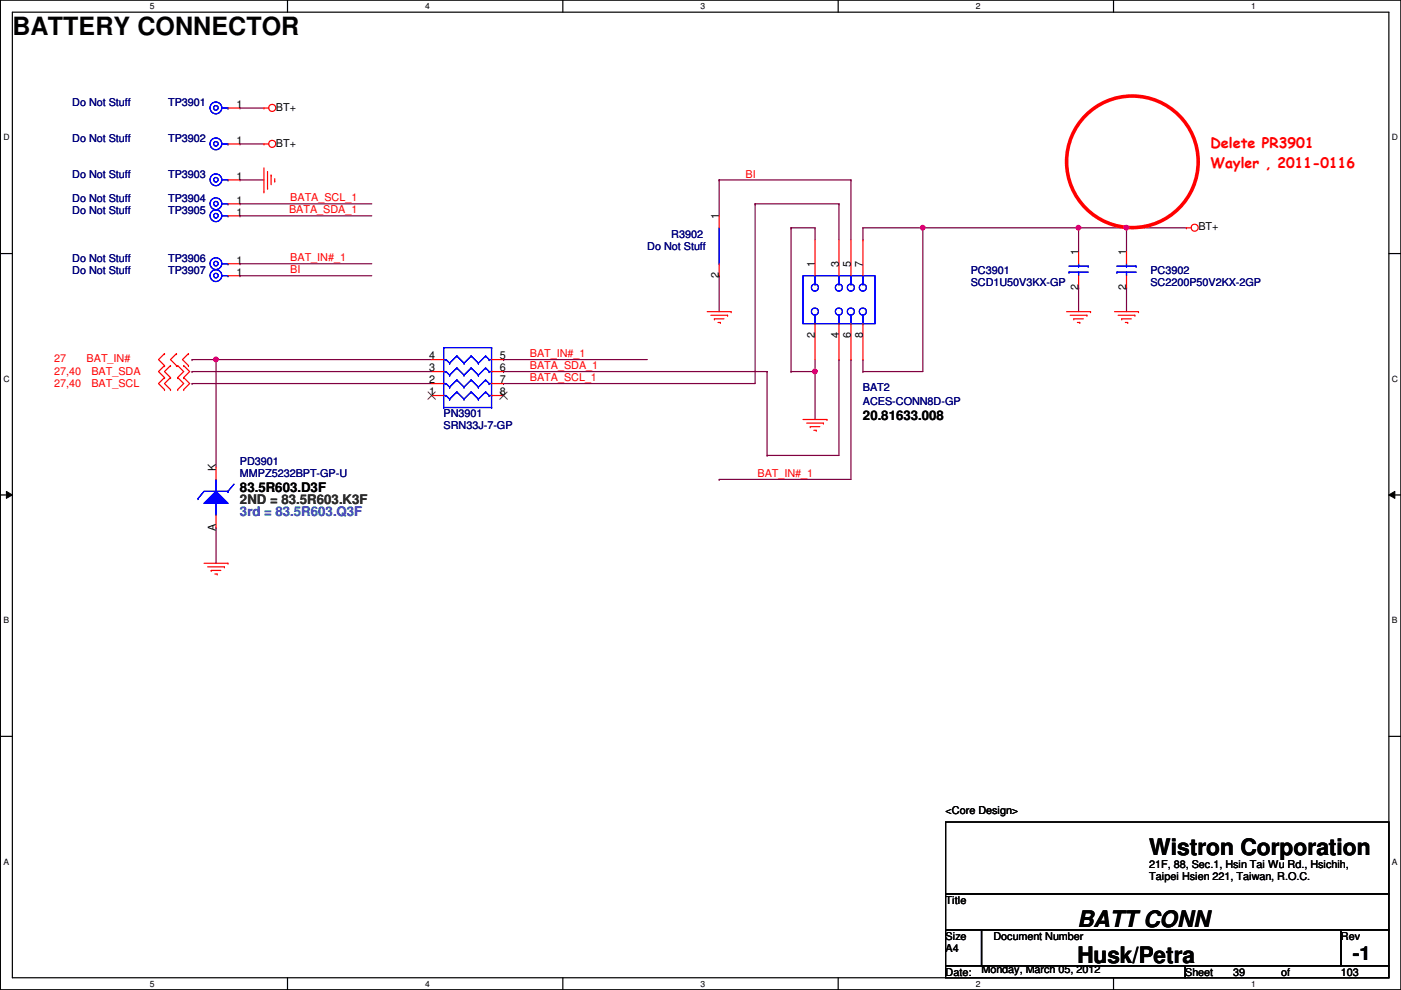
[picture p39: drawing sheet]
<svg xmlns="http://www.w3.org/2000/svg" width="297mm" height="210mm" viewBox="0 0 297 210" stroke-linecap="round" stroke-linejoin="round" font-family="sans-serif">
<defs><g id="words">
<text font-size="5.3" x="2.6" y="7.5">BATTERY CONNECTOR</text>
<g font-size="4.8">
<text x="243.7" y="181.3">Wistron Corporation</text>
<text x="228.4" y="196.5">BATT CONN</text>
<text x="228.4" y="204.2">Husk/Petra</text>
</g>
<text font-size="4.1" x="286.8" y="203.5">-1</text>
<g font-size="3" fill="#f00">
<text x="256.6" y="31.4">Delete PR3901</text>
<text x="256.6" y="35.6">Wayler , 2011-0116</text>
</g>
<g font-size="2.8">
<text x="183" y="89">20.81633.008</text>
<text x="50.9" y="104.3">83.5R603.D3F</text>
</g>
<text font-size="2.8" fill="#008000" x="50.9" y="106.8">2ND = 83.5R603.K3F</text>
<text font-size="2.8" fill="#0080ff" x="50.9" y="109.3">3rd = 83.5R603.Q3F</text>
<g font-size="2.3" fill="#000080">
<text x="15.3" y="22.4">Do Not Stuff</text>
<text x="35.6" y="22.4">TP3901</text>
<text x="15.3" y="30.1">Do Not Stuff</text>
<text x="35.6" y="30.1">TP3902</text>
<text x="15.3" y="37.7">Do Not Stuff</text>
<text x="35.6" y="37.7">TP3903</text>
<text x="15.3" y="42.8">Do Not Stuff</text>
<text x="15.3" y="45.3">Do Not Stuff</text>
<text x="35.6" y="42.8">TP3904</text>
<text x="35.6" y="45.3">TP3905</text>
<text x="137.2" y="52.9">Do Not Stuff</text>
<text x="142.3" y="50.4">R3902</text>
<text x="15.3" y="58">Do Not Stuff</text>
<text x="15.3" y="55.5">Do Not Stuff</text>
<text x="35.6" y="58">TP3907</text>
<text x="35.6" y="55.5">TP3906</text>
<text x="205.8" y="58">PC3901</text>
<text x="243.9" y="58">PC3902</text>
<text x="205.8" y="60.5">SCD1U50V3KX-GP</text>
<text x="243.9" y="60.5">SC2200P50V2KX-2GP</text>
<text x="183" y="82.9">BAT2</text>
<text x="94.1" y="88.5">PN3901</text>
<text x="183" y="85.9">ACES-CONN8D-GP</text>
<text x="94.1" y="91">SRN33J-7-GP</text>
<text x="50.9" y="98.6">PD3901</text>
<text x="50.9" y="101.2">MMPZ5232BPT-GP-U</text>
</g>
<g font-size="2.3">
<text x="50.1" y="22.9">1</text>
<text x="58.5" y="23.5">BT+</text>
<text x="50.1" y="30.5">1</text>
<text x="58.5" y="31.1">BT+</text>
<text x="50.1" y="38.1">1</text>
<text x="50.1" y="43.2">1</text>
<text x="50.1" y="45.7">1</text>
<text x="152.4" y="46.5" transform="rotate(-90 152.4 46.5)">1</text>
<text x="254.1" y="48.9">BT+</text>
<text x="50.1" y="58.4">1</text>
<text x="50.1" y="55.9">1</text>
<text x="152.4" y="59" transform="rotate(-90 152.4 59)">2</text>
<text x="172.8" y="56.7" transform="rotate(-90 172.8 56.7)">1</text>
<text x="177.8" y="56.7" transform="rotate(-90 177.8 56.7)">3</text>
<text x="180.4" y="56.7" transform="rotate(-90 180.4 56.7)">5</text>
<text x="182.9" y="56.7" transform="rotate(-90 182.9 56.7)">7</text>
<text x="228.6" y="54.1" transform="rotate(-90 228.6 54.1)">1</text>
<text x="238.8" y="54.1" transform="rotate(-90 238.8 54.1)">1</text>
<text x="228.6" y="61.5" transform="rotate(-90 228.6 61.5)">2</text>
<text x="238.8" y="61.5" transform="rotate(-90 238.8 61.5)">2</text>
<text x="172.8" y="71.7" transform="rotate(-90 172.8 71.7)">2</text>
<text x="177.8" y="71.7" transform="rotate(-90 177.8 71.7)">4</text>
<text x="180.4" y="71.7" transform="rotate(-90 180.4 71.7)">6</text>
<text x="182.9" y="71.7" transform="rotate(-90 182.9 71.7)">8</text>
<text x="91" y="76.2">4</text>
<text x="106" y="76.2">5</text>
<text x="91" y="83.8">1</text>
<text x="91" y="81.3">2</text>
<text x="91" y="78.7">3</text>
<text x="106" y="78.7">6</text>
<text x="106" y="81.3">7</text>
<text x="106" y="83.8">8</text>
<text x="45.8" y="99.9" transform="rotate(-90 45.8 99.9)">K</text>
<text x="45.8" y="112.6" transform="rotate(-90 45.8 112.6)">A</text>
<text x="200.5" y="172.6">&lt;Core Design&gt;</text>
<text x="243.7" y="184">21F, 88, Sec.1, Hsin Tai Wu Rd., Hsichih,</text>
<text x="200.5" y="191.6">Title</text>
<text x="243.7" y="186.6">Taipei Hsien 221, Taiwan, R.O.C.</text>
<text x="200.5" y="199.2">Size</text>
<text x="200.5" y="201.8">A4</text>
<text x="210.6" y="199.2">Document Number</text>
<text x="284.3" y="199.2">Rev</text>
<text x="200.5" y="206.8">Date:</text>
<text x="208.1" y="206.3">Monday, March 05, 2012</text>
<text x="251.3" y="206.8">Sheet</text>
<text x="261.4" y="206.8">39</text>
<text x="271.6" y="206.8">of</text>
<text x="284.3" y="206.8">103</text>
</g>
<g font-size="2.3" fill="#f00">
<text x="158.1" y="37.6">BI</text>
<text x="61.3" y="45.3">BATA_SDA_1</text>
<text x="61.5" y="42.7">BATA_SCL_1</text>
<text x="61.5" y="55.4">BAT_IN#_1</text>
<text x="61.5" y="58">BI</text>
<text x="11.5" y="76.8">27</text>
<text x="18.4" y="76.8">BAT_IN#</text>
<text x="112.3" y="75.7">BAT_IN#_1</text>
<text x="11.5" y="82.1">27,40</text>
<text x="11.5" y="79.6">27,40</text>
<text x="19.4" y="82.1">BAT_SCL</text>
<text x="19.4" y="79.6">BAT_SDA</text>
<text x="112.3" y="80.8">BATA_SCL_1</text>
<text x="112.3" y="78.3">BATA_SDA_1</text>
<text x="160.6" y="101.1">BAT_IN#_1</text>
</g>
<g font-size="1.8">
<text x="31.8" y="1.9">5</text>
<text x="90.1" y="1.9">4</text>
<text x="148.5" y="1.9">3</text>
<text x="206.9" y="1.9">2</text>
<text x="265.3" y="1.9">1</text>
<text x=".7" y="29.8">D</text>
<text x="295.1" y="29.8">D</text>
<text x=".7" y="80.9">C</text>
<text x="295.1" y="80.9">C</text>
<text x=".7" y="132.1">B</text>
<text x="295.1" y="132.1">B</text>
<text x=".7" y="183.3">A</text>
<text x="295.1" y="183.3">A</text>
<text x="31.8" y="209.2">5</text>
<text x="90.1" y="209.2">4</text>
<text x="148.5" y="209.2">3</text>
<text x="206.9" y="209.2">2</text>
<text x="265.3" y="209.2">1</text>
</g>
</g></defs>
<path d="M.1 0h296.9v209.8h-296.9zM2.6 2.6h291.9v204.7h-291.9z" fill="none" stroke="#000" stroke-width=".25"/>
<g fill="#fff">
<path d="M31.8 .3h1v2h-1z"/>
<path d="M31.8 207.6h1v1.9h-1z"/>
</g>
<path d="M61 0v2.6M61 207.3v2.5" fill="none" stroke="#000" stroke-width=".25"/>
<g fill="#fff">
<path d="M90.1 .3h1v2h-1z"/>
<path d="M90.1 207.6h1v1.9h-1z"/>
</g>
<path d="M119.3 0v2.6M119.3 207.3v2.5" fill="none" stroke="#000" stroke-width=".25"/>
<g fill="#fff">
<path d="M148.5 .3h1v2h-1z"/>
<path d="M148.5 207.6h1v1.9h-1z"/>
</g>
<path d="M177.7 0v2.6M177.7 207.3v2.5" fill="none" stroke="#000" stroke-width=".25"/>
<g fill="#fff">
<path d="M206.9 .3h1v2h-1z"/>
<path d="M206.9 207.6h1v1.9h-1z"/>
</g>
<path d="M236.1 0v2.6M236.1 207.3v2.5" fill="none" stroke="#000" stroke-width=".25"/>
<g fill="#fff">
<path d="M265.3 .3h.9v2h-.9z"/>
<path d="M265.3 207.6h.9v1.9h-.9z"/>
<path d="M.7 28.2h1.3v1.9h-1.3z"/>
<path d="M295.1 28.2h1.3v1.9h-1.3z"/>
<path d="M.7 79.3h1.3v2h-1.3z"/>
<path d="M295.1 79.3h1.3v2h-1.3z"/>
</g>
<path d="M.1 53.8h2.5M294.5 53.8h2.5" fill="none" stroke="#000" stroke-width=".25"/>
<g fill="#fff">
<path d="M.7 130.5h1.2v2h-1.2z"/>
<path d="M295.1 130.5h1.2v2h-1.2z"/>
</g>
<path d="M.1 104.9h2.5M294.5 104.9h2.5" fill="none" stroke="#000" stroke-width=".25"/>
<path d="M1.4 104.2l1.2 .7-1.2 .8zM294.5 104.9l1.2-.7v1.5z" fill="#000"/>
<path d="M1.4 104.2l1.2 .7-1.2 .8zM294.5 104.9l1.2-.7v1.5z" fill="none" stroke="#000" stroke-width=".21"/>
<g fill="#fff">
<path d="M.7 181.7h1.2v2h-1.2z"/>
<path d="M295.1 181.7h1.2v2h-1.2z"/>
</g>
<path d="M.1 156.1h2.5M294.5 156.1h2.5" fill="none" stroke="#000" stroke-width=".25"/>
<path d="M40.7 78.8h.1M40.7 78.8h50.8M45.8 76.2h.1M45.8 76.2h45.7M40.7 81.3h.1M40.7 81.3h50.8" fill="none" stroke="#800040" stroke-width=".25"/>
<circle cx="45.8" cy="76.2" r=".49" fill="#f0f"/>
<circle cx="45.8" cy="76.2" r=".49" fill="none" stroke="#f0f" stroke-width=".25"/>
<g fill="none" stroke="#800040" stroke-width=".25">
<path d="M152.5 38.1h.1M152.5 38.1h27.9M152.5 38.1v7.7M152.5 58.5h.1M152.5 58.5v7.6M160.1 43.2h.1M160.1 43.2h17.8M177.9 43.2h.1M177.9 43.2v7.6M183 48.3h.1M183 48.3h12.7M238.8 48.3h.1"/>
<path d="M238.8 48.3v5.1M40.7 76.2h.1M40.7 76.2h5.1M45.8 76.2h.1M45.8 76.2v22.9M180.4 76.2h.1M180.4 76.2v25.4h-27.9M45.8 111.8h.1M45.8 111.8v7.6M152.5 101.6h.1"/>
</g>
<circle cx="238.8" cy="48.3" r=".49" fill="#f0f"/>
<circle cx="238.8" cy="48.3" r=".49" fill="none" stroke="#f0f" stroke-width=".25"/>
<path d="M162.6 78.8h.1M162.6 78.8v17.8M172.8 78.8h.1M172.8 76.2v2.6M228.7 61h.1M228.7 61v5.1M238.8 61h.1M238.8 61v5.1" fill="none" stroke="#800040" stroke-width=".25"/>
<circle cx="172.8" cy="78.8" r=".49" fill="#f0f"/>
<circle cx="172.8" cy="78.8" r=".49" fill="none" stroke="#f0f" stroke-width=".25"/>
<path d="M183 50.8h.1M183 48.3v2.5M195.7 48.3h.1M195.7 48.3h33M238.8 48.3h.1M238.8 48.3h12.7" fill="none" stroke="#800040" stroke-width=".25"/>
<circle cx="228.7" cy="48.3" r=".49" fill="#f0f"/>
<circle cx="228.7" cy="48.3" r=".49" fill="none" stroke="#f0f" stroke-width=".25"/>
<circle cx="195.6" cy="48.3" r=".49" fill="#f0f"/>
<circle cx="195.6" cy="48.3" r=".49" fill="none" stroke="#f0f" stroke-width=".25"/>
<g fill="none" stroke="#800040" stroke-width=".25">
<path d="M50.9 38.1h.1M50.9 22.9h.1M50.9 30.5h.1M50.9 38.1h5.1M50.9 22.9h5.1M50.9 30.5h5.1M180.4 38.1h.1M180.4 38.1v12.7M50.9 55.9h.1M50.9 43.2h.1M50.9 45.8h.1M50.9 58.5h.1"/>
<path d="M50.9 55.9h27.9M50.9 43.2h27.9M50.9 45.8h27.9M50.9 58.5h27.9M160.1 43.2h.1M160.1 43.2v38.1h-53.3M167.7 48.3h.1M167.7 48.3h5.1M167.7 48.3v30.5M172.8 48.3h.1M172.8 48.3v2.5M195.7 48.3h.1"/>
<path d="M195.7 48.3v30.5h-12.7M228.7 48.3h.1M228.7 48.3h10.1M228.7 48.3v5.1M106.8 78.8h.1M106.8 76.2h.1M106.8 78.8h55.8M106.8 76.2h30.4M167.7 78.8h.1M167.7 78.8h5.1M172.8 78.8h.1M172.8 78.8v10.1"/>
<path d="M177.9 76.2h.1M177.9 76.2v20.4h-15.3M183 76.2h.1M183 78.8h.1M183 76.2v2.6M106.8 81.3h.1M162.6 96.6h.1"/>
</g>
<g fill="none" stroke="#f00" stroke-width=".25">
<path d="M48.3 22.9h2.6M56 22.9h.1M56 30.5h.1M56 35.6v5.1M56 22.9h1M56 30.5h1M56.7 39.9h.1M56.7 36.4v3.5M57.5 37.1h.1M57.5 37.1v2.1M58.2 38.4h.1M58.2 37.9v.5"/>
<path d="M48.3 43.2h2.6M56 40.7h.1M238.8 53.4v2.5M238.8 58.5v2.5M251.5 48.3h.1M251.5 48.3h1.1M34.9 77.5h.1M34.9 75h.1M34.9 77.5l-1.3 1.3 1.3 1.3M34.9 75l-1.3 1.2 1.3 1.3M36.1 77.5h.1M36.1 77.5l-1.2 1.3 1.2 1.3"/>
<path d="M37.4 75h.1M37.4 77.5h.1M37.4 75l-1.3 1.2 1.3 1.3M37.7 77.5h.1M37.7 77.5l1.2 1.3-1.2 1.3M38.9 77.5h.1M38.9 77.5l1.3 1.3-1.3 1.3M40 77.5h.1M40 75h.1M40 75l-1.3 1.2 1.3 1.3M149.9 66.1h5.1M150.7 66.8h3.6"/>
<path d="M151.5 67.6h.1M151.5 67.6h2M152.2 68.4h.5M152.7 68.4h.1M154.3 66.8h.1M155 66.1h.1M226.1 66.1h5.1M226.9 66.8h3.6M227.7 67.6h.1M227.7 67.6h2M228.4 68.4h.5M228.9 68.4h.1"/>
<path d="M230.5 66.8h.1M231.2 66.1h.1M236.3 66.1h5.1M237.1 66.8h3.5M237.8 67.6h.1M237.8 67.6h2.1M238.6 68.4h.5M239.1 68.4h.1M240.6 66.8h.1M241.4 66.1h.1M34.9 82.6h.1M34.9 80.1h.1"/>
<path d="M34.9 80.1l-1.3 1.2 1.3 1.3M36.1 80.1h.1M36.1 82.6h.1M36.1 80.1l-1.2 1.2 1.2 1.3M37.7 82.6h.1M37.7 80.1h.1M37.7 80.1l1.2 1.2-1.2 1.3M38.9 82.6h.1M38.9 80.1h.1M38.9 80.1l1.3 1.2-1.3 1.3M170.3 88.9h5M171 89.7h3.6"/>
<path d="M171.8 90.5h.1M171.8 90.5h2M172.5 91.2h.6M173.1 91.2h.1M174.6 89.7h.1M175.3 88.9h.1M43.3 119.4h5M48.3 119.4h.1M44 120.2h3.6M44.8 120.9h.1M44.8 120.9h2M45.5 121.7h.6"/>
<path d="M46.1 121.7h.1M47.6 120.2h.1"/>
<circle cx="57.7" cy="22.9" r=".75"/>
<circle cx="57.7" cy="30.5" r=".75"/>
<circle cx="253.3" cy="48.3" r=".75"/>
</g>
<path d="M200.5 174.3h94v15.2h-94zM200.5 189.5h94v7.6h-94zM200.5 197.1h7.6v7.7h-7.6zM208.1 197.1h76.2v7.7h-76.2zM284.3 197.1h10.2v7.7h-10.2zM200.5 204.8h50.8v2.5h-50.8zM251.3 204.8h43.2v2.5h-43.2z" fill="none" stroke="#000" stroke-width=".25"/>
<circle cx="240.1" cy="34.3" r="14" fill="none" stroke="#f00" stroke-width=".76"/>
<g fill="none" stroke="#00f" stroke-width=".25">
<path d="M47.1 22.9h1.2M48.3 22.9h.1M47.1 43.2h1.2M48.3 43.2h.1M236.8 57.7h.1M236.8 56.4h4.1M236.8 57.7h4.1M238.8 56.4h.1M238.8 57.7h.1M238.8 55.9v.5M238.8 57.7v.8M240.9 56.4h.1"/>
<circle cx="45.8" cy="22.9" r=".49"/>
<circle cx="45.8" cy="22.9" r="1.25"/>
<circle cx="45.8" cy="43.2" r=".49"/>
<circle cx="45.8" cy="43.2" r="1.25"/>
</g>
<path d="M43.3 106.7l2.5-2.5 2.5 2.5z" fill="#00f"/>
<path d="M42 105.7h.1M43.3 106.7l2.5-2.5 2.5 2.5zM45.8 106.7h.1M45.8 101.6h.1M45.8 101.6v2.6M45.8 106.7v2.6M48.3 104.2h.1M48.3 104.2h-5l-1.3 1.5M49.6 102.7l-1.3 1.5" fill="none" stroke="#00f" stroke-width=".25"/>
<path d="M43.3 106.7l2.5-2.5 2.5 2.5z" fill="#00f"/>
<g fill="none" stroke="#00f" stroke-width=".25">
<path d="M47.1 38.1h1.2M47.1 30.5h1.2M48.3 38.1h.1M48.3 30.5h.1M47.1 58.5h1.2M47.1 45.8h1.2M47.1 55.9h1.2M48.3 58.5h.1M48.3 45.8h.1M48.3 55.9h.1M152.5 55.9h.1M152.5 48.3v7.6"/>
<path d="M170.3 58.5h15.2v10.1h-15.2zM172.8 58.5v1.7M177.9 58.5v1.7M180.4 58.5v1.7M183 58.5v1.7M226.6 57.7h.1M226.6 56.4h4.1M226.6 57.7h4.1M228.7 56.4h.1M228.7 57.7h.1M228.7 55.9v.5M228.7 57.7v.8"/>
<path d="M230.7 56.4h.1M94.1 76.2h.1M94.1 73.7h.1M94.1 78.8h.5M94.1 76.2h.5M94.1 73.7h10.1M94.1 73.7v12.7M94.6 78.8h.1M94.6 76.2h.1M94.6 78.8l.7 .7M94.6 76.2l.7 .8M95.3 79.5h.1"/>
<path d="M95.3 77h.1M96.9 78h.1M96.9 75.5h.1M96.9 78l-1.6 1.5M96.9 78l1.5 1.5M96.9 75.5l1.5 1.5M96.9 75.5l-1.6 1.5M98.4 79.5h.1M98.4 77h.1M99.9 78h.1M99.9 75.5h.1M99.9 78l-1.5 1.5"/>
<path d="M99.9 78l1.5 1.5M99.9 75.5l1.5 1.5M99.9 75.5l-1.5 1.5M101.4 79.5h.1M101.4 77h.1M103 78h.1M103 75.5h.1M103 78l-1.6 1.5M103 78l.7 .8M103 75.5l.7 .7M103 75.5l-1.6 1.5M103.7 78.8h.1"/>
<path d="M103.7 76.2h.1M103.7 78.8h.5M103.7 76.2h.5M104.2 78.8h.1M104.2 73.7h.1M104.2 73.7v12.7M172.8 68.6h.1M172.8 60.2h.1M172.8 66.8v1.8M177.9 68.6h.1M177.9 60.2h.1M177.9 66.8v1.8"/>
<path d="M180.4 68.6h.1M180.4 60.2h.1M180.4 66.8v1.8M183 68.6h.1M183 60.2h.1M183 66.8v1.8M94.1 81.3h.1M94.1 86.4h.1M94.1 83.9h.5M94.1 81.3h.5M94.1 86.4h10.1M94.6 83.9h.1"/>
<path d="M94.6 81.3h.1M94.6 83.9l.7 .7M94.6 81.3l.7 .8M95.3 84.6h.1M95.3 82.1h.1M96.9 83.1h.1M96.9 80.6h.1M96.9 83.1l-1.6 1.5M96.9 83.1l1.5 1.5M96.9 80.6l1.5 1.5M96.9 80.6l-1.6 1.5M98.4 84.6h.1"/>
<path d="M98.4 82.1h.1M99.9 83.1h.1M99.9 80.6h.1M99.9 83.1l-1.5 1.5M99.9 83.1l1.5 1.5M99.9 80.6l1.5 1.5M99.9 80.6l-1.5 1.5M101.4 84.6h.1M101.4 82.1h.1M103 83.1h.1M103 80.6h.1M103 83.1l-1.6 1.5"/>
<path d="M103 83.1l.7 .8M103 80.6l.7 .7M103 80.6l-1.6 1.5M103.7 83.9h.1M103.7 81.3h.1M103.7 83.9h.5M103.7 81.3h.5M104.2 83.9h.1M104.2 86.4h.1M42 105.7h.1M43.3 106.7l2.5-2.5 2.5 2.5zM45.8 106.7h.1"/>
<path d="M45.8 101.6h.1M45.8 101.6v2.6M45.8 106.7v2.6M48.3 104.2h.1M48.3 104.2h-5l-1.3 1.5M49.6 102.7l-1.3 1.5"/>
<circle cx="45.8" cy="30.5" r=".49"/>
<circle cx="45.8" cy="38.1" r=".49"/>
<circle cx="45.8" cy="38.1" r="1.25"/>
<circle cx="45.8" cy="30.5" r="1.25"/>
<circle cx="45.8" cy="58.4" r=".49"/>
<circle cx="45.8" cy="45.7" r=".49"/>
<circle cx="45.8" cy="55.9" r=".49"/>
<circle cx="45.8" cy="55.9" r="1.25"/>
<circle cx="45.8" cy="45.7" r="1.25"/>
<circle cx="45.8" cy="58.4" r="1.25"/>
<circle cx="172.8" cy="61" r=".75"/>
<circle cx="172.8" cy="66.1" r=".75"/>
<circle cx="177.9" cy="61" r=".75"/>
<circle cx="177.9" cy="66.1" r=".75"/>
<circle cx="180.4" cy="66.1" r=".75"/>
<circle cx="180.4" cy="61" r=".75"/>
<circle cx="182.9" cy="61" r=".75"/>
<circle cx="182.9" cy="66.1" r=".75"/>
</g>
<g fill="none" stroke="#f00" stroke-width=".25">
<path d="M48.3 38.1h2.6M48.3 30.5h2.6M48.3 58.5h2.6M48.3 45.8h2.6M48.3 55.9h2.6M152.5 45.8v2.5M152.5 55.9v2.6M172.8 50.8v7.7M177.9 50.8v7.7M180.4 50.8v7.7M183 50.8v7.7M228.7 53.4v2.5"/>
<path d="M228.7 58.5v2.5M91.5 78.8h2.6M91.5 76.2h2.6M104.2 78.8h2.6M104.2 76.2h2.6M172.8 68.6v7.6M177.9 68.6v7.6M180.4 68.6v7.6M183 68.6v7.6M45.8 99.1v2.5M91.5 83.9h2.6M91.5 81.3h2.6"/>
<path d="M104.2 83.9h2.6M104.2 81.3h2.6M45.8 109.3v2.5"/>
</g>
<path d="M90.8 83.1l1.5 1.6M92.3 83.1l-1.6 1.6M106 83.1l1.6 1.6M107.5 83.1l-1.5 1.6" fill="none" stroke="#804000" stroke-width=".21"/>
<circle cx="45.8" cy="76.2" r=".49" fill="#f0f"/>
<circle cx="45.8" cy="76.2" r=".49" fill="none" stroke="#f0f" stroke-width=".25"/>
<circle cx="238.8" cy="48.3" r=".49" fill="#f0f"/>
<circle cx="238.8" cy="48.3" r=".49" fill="none" stroke="#f0f" stroke-width=".25"/>
<circle cx="172.8" cy="78.8" r=".49" fill="#f0f"/>
<circle cx="172.8" cy="78.8" r=".49" fill="none" stroke="#f0f" stroke-width=".25"/>
<circle cx="228.7" cy="48.3" r=".49" fill="#f0f"/>
<circle cx="228.7" cy="48.3" r=".49" fill="none" stroke="#f0f" stroke-width=".25"/>
<circle cx="195.6" cy="48.3" r=".49" fill="#f0f"/>
<circle cx="195.6" cy="48.3" r=".49" fill="none" stroke="#f0f" stroke-width=".25"/>
<use href="#words"/>
</svg>
